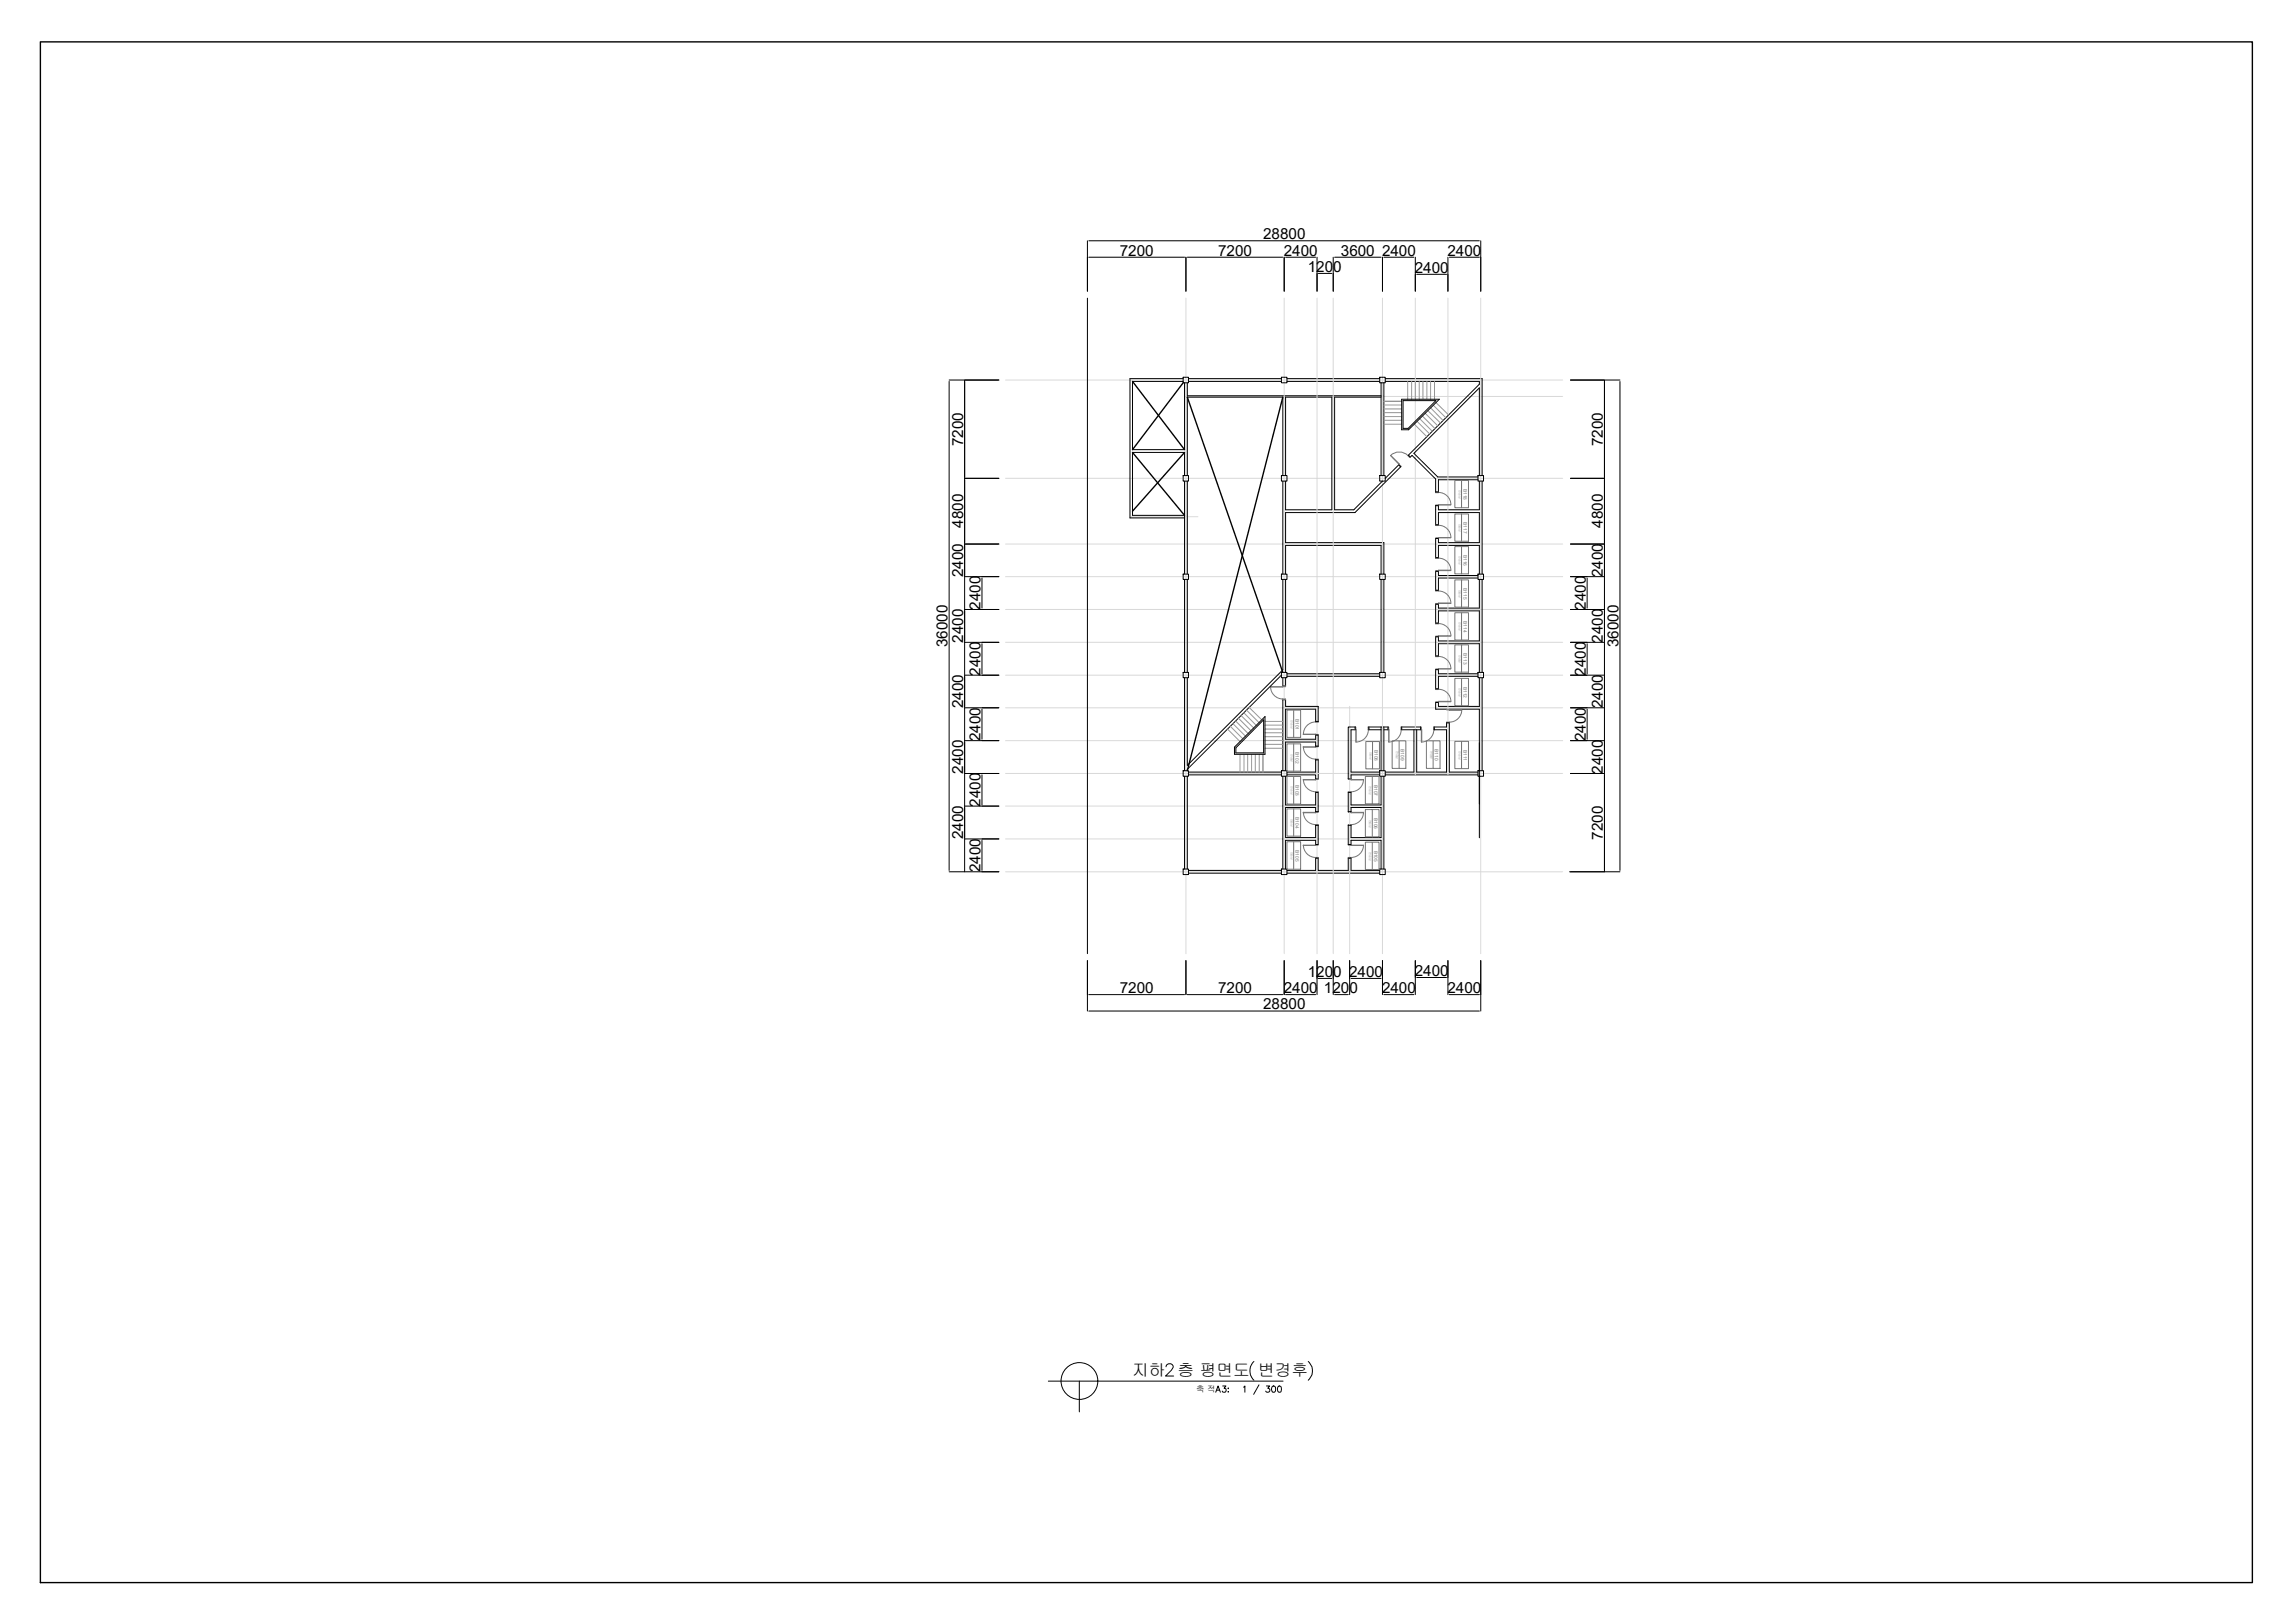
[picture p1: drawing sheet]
<svg xmlns="http://www.w3.org/2000/svg" width="420mm" height="297mm" viewBox="0 0 420 297" stroke-linecap="round" stroke-linejoin="round" font-family="sans-serif">
<defs><g id="words">
<g font-size="3.1">
<text x="207.2" y="251.8">지하</text>
<text x="215.5" y="251.8">층 평면도 변경후</text>
</g>
<g font-size="2.8">
<text x="205" y="46.8">7200</text>
<text x="223" y="46.8">7200</text>
<text x="231.3" y="43.8">28800</text>
<text x="235" y="46.8">2400</text>
<text x="245.5" y="46.8">3600</text>
<text x="253" y="46.8">2400</text>
<text x="265" y="46.8">2400</text>
<text x="239.4" y="49.7">1200</text>
<text x="259" y="50">2400</text>
<text x="176.3" y="81.7" transform="rotate(-90 176.3 81.7)">7200</text>
<text x="293.4" y="81.7" transform="rotate(-90 293.4 81.7)">7200</text>
<text x="176.3" y="96.6" transform="rotate(-90 176.3 96.6)">4800</text>
<text x="293.4" y="96.6" transform="rotate(-90 293.4 96.6)">4800</text>
<text x="176.3" y="105.6" transform="rotate(-90 176.3 105.6)">2400</text>
<text x="293.4" y="105.6" transform="rotate(-90 293.4 105.6)">2400</text>
<text x="179.5" y="111.6" transform="rotate(-90 179.5 111.6)">2400</text>
<text x="290.3" y="111.6" transform="rotate(-90 290.3 111.6)">2400</text>
<text x="173.5" y="118.4" transform="rotate(-90 173.5 118.4)">36000</text>
<text x="176.3" y="117.6" transform="rotate(-90 176.3 117.6)">2400</text>
<text x="293.4" y="117.6" transform="rotate(-90 293.4 117.6)">2400</text>
<text x="296.3" y="118.4" transform="rotate(-90 296.3 118.4)">36000</text>
<text x="179.5" y="123.7" transform="rotate(-90 179.5 123.7)">2400</text>
<text x="290.3" y="123.7" transform="rotate(-90 290.3 123.7)">2400</text>
<text x="176.3" y="129.6" transform="rotate(-90 176.3 129.6)">2400</text>
<text x="293.4" y="129.6" transform="rotate(-90 293.4 129.6)">2400</text>
<text x="179.5" y="135.6" transform="rotate(-90 179.5 135.6)">2400</text>
<text x="290.3" y="135.6" transform="rotate(-90 290.3 135.6)">2400</text>
<text x="176.3" y="141.6" transform="rotate(-90 176.3 141.6)">2400</text>
<text x="293.4" y="141.6" transform="rotate(-90 293.4 141.6)">2400</text>
<text x="179.5" y="147.6" transform="rotate(-90 179.5 147.6)">2400</text>
<text x="176.3" y="153.6" transform="rotate(-90 176.3 153.6)">2400</text>
<text x="293.4" y="153.7" transform="rotate(-90 293.4 153.7)">7200</text>
<text x="179.5" y="159.6" transform="rotate(-90 179.5 159.6)">2400</text>
<text x="239.4" y="178.8">1200</text>
<text x="247" y="178.8">2400</text>
<text x="259" y="178.6">2400</text>
<text x="205" y="181.8">7200</text>
<text x="223" y="181.8">7200</text>
<text x="231.3" y="184.7">28800</text>
<text x="235" y="181.8">2400</text>
<text x="242.4" y="181.8">1200</text>
<text x="253" y="181.8">2400</text>
<text x="265" y="181.8">2400</text>
</g>
<text font-size="1.5" x="219" y="254.8">축 적</text>
<g font-size=".9" fill="#757575">
<text x="267.9" y="89.5" transform="rotate(90 267.9 89.5)">B118</text>
<text x="267.9" y="95.6" transform="rotate(90 267.9 95.6)">B117</text>
<text x="267.9" y="101.6" transform="rotate(90 267.9 101.6)">B116</text>
<text x="267.9" y="107.7" transform="rotate(90 267.9 107.7)">B115</text>
<text x="267.9" y="113.7" transform="rotate(90 267.9 113.7)">B114</text>
<text x="267.9" y="119.5" transform="rotate(90 267.9 119.5)">B113</text>
<text x="267.9" y="125.7" transform="rotate(90 267.9 125.7)">B112</text>
<text x="237.2" y="131.6" transform="rotate(90 237.2 131.6)">B101</text>
<text x="237.2" y="137.7" transform="rotate(90 237.2 137.7)">B102</text>
<text x="251.6" y="137.2" transform="rotate(90 251.6 137.2)">B108</text>
<text x="256.5" y="137.1" transform="rotate(90 256.5 137.1)">B109</text>
<text x="262.7" y="137.1" transform="rotate(90 262.7 137.1)">B110</text>
<text x="267.9" y="137.2" transform="rotate(90 267.9 137.2)">B111</text>
<text x="237.2" y="143.6" transform="rotate(90 237.2 143.6)">B103</text>
<text x="251.6" y="143.6" transform="rotate(90 251.6 143.6)">B107</text>
<text x="237.2" y="149.6" transform="rotate(90 237.2 149.6)">B104</text>
<text x="251.6" y="149.7" transform="rotate(90 251.6 149.7)">B106</text>
<text x="237.2" y="155.6" transform="rotate(90 237.2 155.6)">B105</text>
<text x="251.6" y="155.7" transform="rotate(90 251.6 155.7)">B105</text>
</g>
<g font-size=".5" fill="#757575">
<text x="267.1" y="89.7" transform="rotate(90 267.1 89.7)">연습실</text>
<text x="267.1" y="95.8" transform="rotate(90 267.1 95.8)">연습실</text>
<text x="267.1" y="101.8" transform="rotate(90 267.1 101.8)">연습실</text>
<text x="267.1" y="107.9" transform="rotate(90 267.1 107.9)">연습실</text>
<text x="267.1" y="113.9" transform="rotate(90 267.1 113.9)">연습실</text>
<text x="267.1" y="119.8" transform="rotate(90 267.1 119.8)">연습실</text>
<text x="267.1" y="125.9" transform="rotate(90 267.1 125.9)">연습실</text>
<text x="236.3" y="131.8" transform="rotate(90 236.3 131.8)">연습실</text>
<text x="236.3" y="138" transform="rotate(90 236.3 138)">연습실</text>
<text x="250.8" y="137.5" transform="rotate(90 250.8 137.5)">연습실</text>
<text x="255.6" y="137.4" transform="rotate(90 255.6 137.4)">연습실</text>
<text x="261.9" y="137.4" transform="rotate(90 261.9 137.4)">연습실</text>
<text x="267.1" y="137.5" transform="rotate(90 267.1 137.5)">연습실</text>
<text x="236.3" y="143.9" transform="rotate(90 236.3 143.9)">연습실</text>
<text x="250.7" y="143.9" transform="rotate(90 250.7 143.9)">연습실</text>
<text x="236.3" y="149.8" transform="rotate(90 236.3 149.8)">연습실</text>
<text x="250.7" y="150" transform="rotate(90 250.7 150)">연습실</text>
<text x="236.3" y="155.9" transform="rotate(90 236.3 155.9)">연습실</text>
<text x="250.7" y="156" transform="rotate(90 250.7 156)">연습실</text>
</g>
</g></defs>
<!-- layer: wall -->
<g fill="none" stroke="#000" stroke-width=".18">
<path d="M216.6 69.3h-9.7v25.5h10M216.6 69.8h-9.3v12.5h9.6v-12.2M217.4 70.1v2.3h35.4M217.6 69.3h17M217.6 69.8h17M235.6 69.3h17M235.6 69.8h17M252.8 72.7h-8.5v20.6h3.5l5.3-5.2M252.8 70.1v16.9M253.4 70.1v16.9M253.6 69.3h17.7v17.7M253.6 69.8h17.2v.5l-13 13 .4 .4 .3-.3 4.3 4.3v2.3h.5v-2.2h7.3"/>
<path d="M256.6 73.1h6.9l-5.6 5.6h-1.3zM256.9 73.3h6l-5.1 5.1h-.9zM216.9 87v-4.2h-9.6v11.5h9.6M216.9 88.1v17M217.4 87v-14.3h17.5v14.3M217.4 88.1v17M234.9 88.1v17M235.4 87v-14.3h8.4v20.6h-8.4v-5.2M253.6 87.5l2.5-2.4 .3 .3-8.3 8.4h-12.7v5.5h18v5.8M270.8 88.1v5.2h-7.5v-.8h-.5v3.6h.5v-2.3h7.5v5.5h-7.5v-.7h-.5v3.5h.5v-2.3h7.5v5.3M270.8 87v-16l-11.9 12 4.3 4.3h7.4M271.3 88.1v17"/>
<path d="M216.9 106v17.1M217.4 106v17.1M234.9 106v16.6l-17.5 17.5v-16.1M235.4 105.1v-5.3h17.4v5.3M235.4 106v17.1M252.8 106v17.1M253.4 106v17.1M270.6 105.3h-7.3v-.7h-.5v3.4h.5v-2.2h7.3M270.8 106v5.3h-7.5v-.7h-.5v3.4h.5v-2.2h7.5v5.5h-7.5v-.8h-.5v3.6h.5v-2.3h7.5v5.3M271.3 106v17.1M216.9 124v17.1M231.3 131.7v6.1h-5v-.9z"/>
<path d="M231.6 131.1v6.9h-5.6v-1.3zM234.6 123.6l-17.2 17.2v.3M234.9 124v1.6h.5v-1.6M235.6 123.3h17M235.6 123.8h17M252.8 133.6h-2.2v-.5h3.5v.5h-.7M252.8 133.1v8M253.4 133.1v8M256.6 133.1h3.5v.5h-3.5zM258.9 133.6v7.7h-5.3M259.4 133.6v7.7h5.4v-7.7h-2.2v-.5h2.2v-.8h.5v9h5.3M265.3 129.8h5.5v23.5"/>
<path d="M270.6 123.3h-7.3v-.7h-.5v3.5h.5v-2.3h7.3M270.8 124v5.3h-7.5v-.7h-.5v1.2h2M271.3 124v17.1M216.9 142.1v16.9M217.4 142.1v16.9M217.6 141.3h17M217.6 141.8h17M217.6 159.3h17M217.6 159.8h17M234.9 141.1v-13h.5v1.2h5.9v2.7h-.4v-2.2h-5.5v5.5h5.5v-.8h.4v2.1h-.4v-.8h-5.5v5.3M234.9 142.1v16.9M235.4 142.1v5.2h5.5v-2.3h.4v3.5h-.4v-.7h-5.5v5.5h5.5v-2.3h.4v3.6h-.4v-.8h-5.5v5.2"/>
<path d="M235.6 141.3h5.3v-2.2h.4v3.4h-.4v-.7h-5.3M235.6 159.3h5.3v-2.2h.4v2.2h5.5v-2.2h.5v2.2h5.3M235.6 159.8h17M252.6 141.3h-5.3v-7.7h.8v-.5h-1.3v9.4h.5v-.7h5.3M252.8 142.1v5.2h-5.5v-2.3h-.5v3.5h.5v-.7h5.5v5.5h-5.5v-2.3h-.5v3.6h.5v-.8h5.5v5.2M253.4 142.1v16.9M253.6 141.8h17"/>
</g>
<!-- layer: DOOR -->
<g fill="none" stroke="#757575" stroke-width=".18">
<path d="M254.6 83.4l1.6 1.5-.1 .2 .3 .3 .1-.1-1.9-1.9a2.23 2.23 0 0 1 3.2 0M257.8 83.4v-.1l.4 .4h-.1zM262.8 96.1h.5v.1h-.5zM262.8 98.4h.5v.2h-.5zM262.8 90h.5v.2h-.5zM263.3 98.4h2.3M263.4 96.1a2.26 2.26 0 0 1 2.2 2.3M263.4 90.1a2.26 2.26 0 0 1 2.2 2.3M265.6 92.4h-2.3v.1h-.5v-.1h2.8M262.8 102.1h.5v.1h-.5zM262.8 108h.5v.2h-.5zM262.8 114h.5v.2h-.5z"/>
<path d="M263.4 102.2a2.26 2.26 0 0 1 2.2 2.2M263.4 108.2a2.26 2.26 0 0 1 2.2 2.2M263.4 114.1a2.26 2.26 0 0 1 2.2 2.3M265.6 104.4h-2.3v.2h-.5v-.2h2.8M265.6 110.4h-2.3v.2h-.5v-.2h2.8M265.6 116.4h-2.3v.1h-.5v-.1h2.8M232.6 125.7h2.3v-.1h.5v.1h-2.8a2.26 2.26 0 0 0 2.3 2.2M234.9 127.9h.5v.2h-.5zM238.6 136.7h2.7v-.1h-.4v.1h-2.3M238.6 134.4h2.3v.1h.4v-.1h-2.7M238.6 136.7a2.26 2.26 0 0 0 2.3 2.2M240.9 138.9h.4v.2h-.4z"/>
<path d="M240.9 132h.4v.2h-.4zM240.9 132.1a2.26 2.26 0 0 0-2.3 2.3M248.1 133.1h.1v.5h-.1zM250.5 133.1h.1v.5h-.1zM250.5 133.5a2.26 2.26 0 0 1-2.3 2.3v-2.2M256.5 133.1h.1v.5h-.1zM256.5 133.5a2.27 2.27 0 0 1-2.3 2.3v-2.7h-.1v.5h.2v2.2M260.2 135.8v-2.7h-.1v.5h.2v2.2M262.5 133.1h.1v.5h-.1zM262.5 133.5a2.26 2.26 0 0 1-2.3 2.3M262.8 120.1h.5v.1h-.5zM262.8 126.1h.5v.1h-.5z"/>
<path d="M263.4 120.1a2.26 2.26 0 0 1 2.2 2.3M263.4 126.2a2.26 2.26 0 0 1 2.2 2.2M264.8 132.2h.5v.1h-.5zM265.6 122.4h-2.3v.2h-.5v-.2h2.8M265.6 128.4h-2.3v.2h-.5v-.2h2.8M267.6 129.9h-2.8v-.1h.5v.2h2.3M267.6 129.9a2.26 2.26 0 0 1-2.2 2.3M238.6 148.7h2.7v-.2h-.4v.3h-2.3M238.6 142.7h2.7v-.2h-.4v.2h-2.3M238.6 154.7h2.7v-.1h-.4v.1h-2.3M238.6 148.7a2.26 2.26 0 0 0 2.3 2.2M238.6 142.6a2.26 2.26 0 0 0 2.3 2.3"/>
<path d="M238.6 154.7a2.26 2.26 0 0 0 2.3 2.2M240.9 150.9h.4v.1h-.4zM240.9 144.9h.4v.1h-.4zM240.9 156.9h.4v.2h-.4zM246.8 150.9h.5v.1h-.5zM246.8 144.9h.5v.1h-.5zM246.8 156.9h.5v.2h-.5zM249.6 148.7h-2.8v-.2h.5v.3h2.3M249.6 142.7h-2.8v-.2h.5v.2h2.3M249.6 154.7h-2.8v-.1h.5v.1h2.3M249.6 148.7a2.26 2.26 0 0 1-2.2 2.2M249.6 142.6a2.26 2.26 0 0 1-2.2 2.3"/>
<path d="M249.6 154.7a2.26 2.26 0 0 1-2.2 2.2"/>
</g>
<!-- layer: CENTER -->
<g fill="none" stroke="#d9d9d9" stroke-width=".18">
<path d="M217.1 54.6v119.9M235.1 54.6v119.9M241.1 54.6v119.9M244.1 54.6v119.9M253.1 54.6v119.9M259.1 54.6v87.2M265.1 54.6v87.2M271.1 54.6v119.9M184.1 69.6h102M216.9 72.6h69.2M184.1 87.5h102M184.1 99.6h102"/>
<path d="M207.1 94.6h12.2M184.1 105.5h102M184.1 117.6h102M184.1 111.5h102M184.1 123.6h102M184.1 129.5h102M184.1 135.6h102M247.1 129.3v45.2M184.1 141.6h102M184.1 147.5h69.3M184.1 153.5h69.3M184.1 159.6h102"/>
</g>
<!-- layer: DIM -->
<g fill="none" stroke="#000" stroke-width=".18">
<path d="M199.1 44.1v9.2M199.1 54.6v119.9M199.3 47.1h17.6M199.3 44.1h71.5M217.1 47.1v6.2M217.4 47.1h17.5M235.1 47.1v6.2M235.4 47.1h5.5M241.1 47.1v6.2M241.3 50h2.5M244.1 47.1v6.2M244.3 47.1h8.5"/>
<path d="M253.1 47.1v6.2M253.4 47.1h5.5M259.1 47.1v6.2M259.4 50.2h5.4M265.1 47.1v6.2M265.3 47.1h5.5M271.1 44.1v9.2M173.8 69.6h9.1h-6.3v90M173.8 69.8v89.5M176.6 69.8v17.5M293.7 69.8v17.5M296.6 69.6h-9.1h6.2v90"/>
<path d="M296.6 69.8v89.5M176.6 87.5h6.3M176.6 87.8v11.5M176.6 99.8v5.5M176.6 99.6h6.3M287.5 87.5h6.2M287.5 99.6h6.2M293.7 87.8v11.5M293.7 99.8v5.5M176.6 111.8v5.5M176.6 105.5h6.3M176.6 111.5h6.3"/>
<path d="M176.6 117.6h6.3M179.8 105.8v5.5M179.8 117.8v5.5M287.5 105.5h6.2M287.5 111.5h6.2M287.5 117.6h6.2M290.6 105.8v5.5M290.6 117.8v5.5M293.7 111.8v5.5M176.6 123.8v5.5M176.6 135.8v5.5M176.6 123.6h6.3"/>
<path d="M176.6 129.5h6.3M176.6 135.6h6.3M179.8 129.8v5.5M287.5 123.6h6.2M287.5 129.5h6.2M287.5 135.6h6.2M290.6 129.8v5.5M293.7 123.8v5.5M293.7 135.8v5.5M173.8 159.6h9.1M176.6 147.8v5.5M176.6 141.6h6.3"/>
<path d="M176.6 147.5h6.3M176.6 153.5h6.3M179.8 141.8v5.5M179.8 153.8v5.5M287.3 159.6h9.3M287.5 141.6h6.2M293.7 141.8v17.5M199.1 175.8v9.2M217.1 175.8v6.2M235.1 175.8v6.2M241.1 175.8v6.2M241.3 179.1h2.5"/>
<path d="M244.1 175.8v6.2M247.1 175.8v6.2M247.3 179.1h5.5M253.1 175.8v6.2M259.1 175.8v6.2M259.4 178.9h5.4M265.1 175.8v6.2M271.1 175.8v9.2M199.3 182h17.6M199.3 185h71.5M217.4 182h17.5M235.4 182h5.5"/>
<path d="M244.3 182h2.5M253.4 182h5.5M265.3 182h5.5M191.9 252.8h43M197.6 252.8v5.6M213.5 250.1l.1-.3a.71 .71 0 0 1 1-.1 .46 .46 0 0 1 .1 .7l-1.3 1.4h1.5M222.6 254.8l.4-1.1 .4 1.1M222.7 254.4h.6M223.8 253.7h.6l-.3 .4a.37 .37 0 0 1 .3 .6 .37 .37 0 0 1-.6-.1M224.8 254.1l.1 .1zM224.9 254.7v.1zM227.7 253.9l.2-.2v1.1"/>
<path d="M229.6 249.2a2.38 2.38 0 0 0 0 3.4M230.5 253.4l-1 1.8M231.8 253.7h.6l-.3 .4a.39 .39 0 0 1 .3 .6 .39 .39 0 0 1-.7-.1M232.9 253.7a.34 .34 0 0 1 .6 .2v.7l-.4 .2h-.2l-.1-.5zM233.9 253.9a.34 .34 0 0 1 .3-.2 .34 .34 0 0 1 .4 .2v.7l-.3 .2-.4-.2zM239.5 249.2a2.29 2.29 0 0 1 0 3.4"/>
<circle cx="197.6" cy="252.8" r="3.4"/>
</g>
<!-- layer: 0e -->
<g fill="none" stroke="#000" stroke-width=".18">
<path d="M216.6 69h1v1.1h-1zM234.6 69h1v1.1h-1zM252.6 69h1v1.1h-1zM216.6 87h1v1.1h-1zM234.6 87h1v1.1h-1zM252.6 87h1v1.1h-1zM270.6 87h1v1.1h-1zM216.6 105.1h1v.9h-1zM234.6 105.1h1v.9h-1zM252.6 105.1h1v.9h-1zM270.6 105.1h1v.9h-1zM216.6 123.1h1v.9h-1z"/>
<path d="M234.6 123.1h1v.9h-1zM252.6 123.1h1v.9h-1zM270.6 123.1h1v.9h-1zM216.6 141.1h1v1h-1zM216.6 159h1v1.1h-1zM234.6 141.1h1v1h-1zM234.6 159h1v1.1h-1zM252.6 141.1h1v1h-1zM252.6 159h1v1.1h-1zM270.6 141.1h1v1h-1z"/>
</g>
<!-- layer: 0 -->
<path d="M7.4 7.7h405v281.9h-405zM207.3 69.8l9.6 12.5M216.6 70.1l-9.3 12.2M217.4 72.7l17.5 50.4M234.9 72.7l-17.5 68.4M207.3 82.8l9.6 11.5M216.9 82.8l-9.6 10.8" fill="none" stroke="#000" stroke-width=".25"/>
<!-- layer: Ĳ -->
<g fill="none" stroke="#979797" stroke-width=".18">
<path d="M253.4 73.4h3.2M253.4 74.1h3.2M253.4 74.8h3.2M253.4 75.5h3.2M253.4 76.2h3.2M253.4 76.9h3.2M253.4 77.6h3.2M257.7 69.8v3.3M258.4 69.8v3.3M258.9 77.6l2.3 2.3M259.1 69.8v3.3M259.4 77.1l2.3 2.3"/>
<path d="M259.8 69.8v3.3M259.9 76.6l2.3 2.3M260.4 76.2l2.3 2.2M260.5 69.8v3.3M260.9 75.6l2.3 2.3M261.2 69.8v3.3M261.4 75.1l2.3 2.3M261.9 69.8v3.3M261.9 74.6l2.3 2.4M262.4 74.2l2.3 2.3M262.6 69.8v3.3M262.9 73.7l2.3 2.2"/>
<path d="M224.7 133.4l2.3 2.3M225.2 132.9l2.3 2.3M225.7 132.4l2.3 2.3M226.2 132l2.3 2.2M226.7 131.4l2.3 2.3M227 138v3.3M227.2 130.9l2.3 2.3M227.7 130.4l2.3 2.4M227.7 138v3.3M228.2 130l2.3 2.2M228.4 138v3.3M228.7 129.5l2.3 2.2"/>
<path d="M229.1 138v3.3M229.8 138v3.3M230.5 138v3.3M231.2 138v3.3M231.6 136.9h3.3M231.6 136.2h3.3M231.6 135.5h3.3M231.6 134.8h3.3M231.6 134.1h3.3M231.6 133.4h3.3M231.6 132.7h3.3M231.6 132h3.3"/>
</g>
<!-- layer: 亅 -->
<g fill="none" stroke="#757575" stroke-width=".18">
<path d="M266.3 94.1h2.5v5h-2.5zM266.3 87.9h2.5v5h-2.5zM267.6 87.9v5M267.6 94.1v5M266.3 100h2.5v5h-2.5zM266.3 106.1h2.5v5h-2.5zM266.3 112.1h2.5v5h-2.5zM266.3 118h2.5v5h-2.5zM267.6 100v5M267.6 106.1v5M267.6 112.1v5M267.6 118v5"/>
<path d="M235.6 130h2.5v5h-2.5zM235.6 136.1h2.5v5h-2.5zM236.8 130v5M236.8 136.1v5M250 135.7h2.5v5h-2.5zM251.3 135.7v5M254.9 135.6h2.5v5h-2.5zM256.1 135.6v5M261.1 135.6h2.5v5h-2.5zM262.4 135.6v5M266.3 124.2h2.5v5h-2.5zM266.3 135.7h2.5v5h-2.5z"/>
<path d="M267.6 124.2v5M267.6 135.7v5M235.6 142.1h2.5v5.1h-2.5zM235.6 148h2.5v5h-2.5zM235.6 154.1h2.5v5h-2.5zM236.8 142.1v5.1M236.8 148v5M236.8 154.1v5M250 142.1h2.5v5h-2.5zM250 148.2h2.5v5h-2.5zM250 154.1h2.5v5h-2.5zM251.2 142.1v5"/>
<path d="M251.2 148.2v5M251.2 154.1v5"/>
</g>
<use href="#words"/>
</svg>
